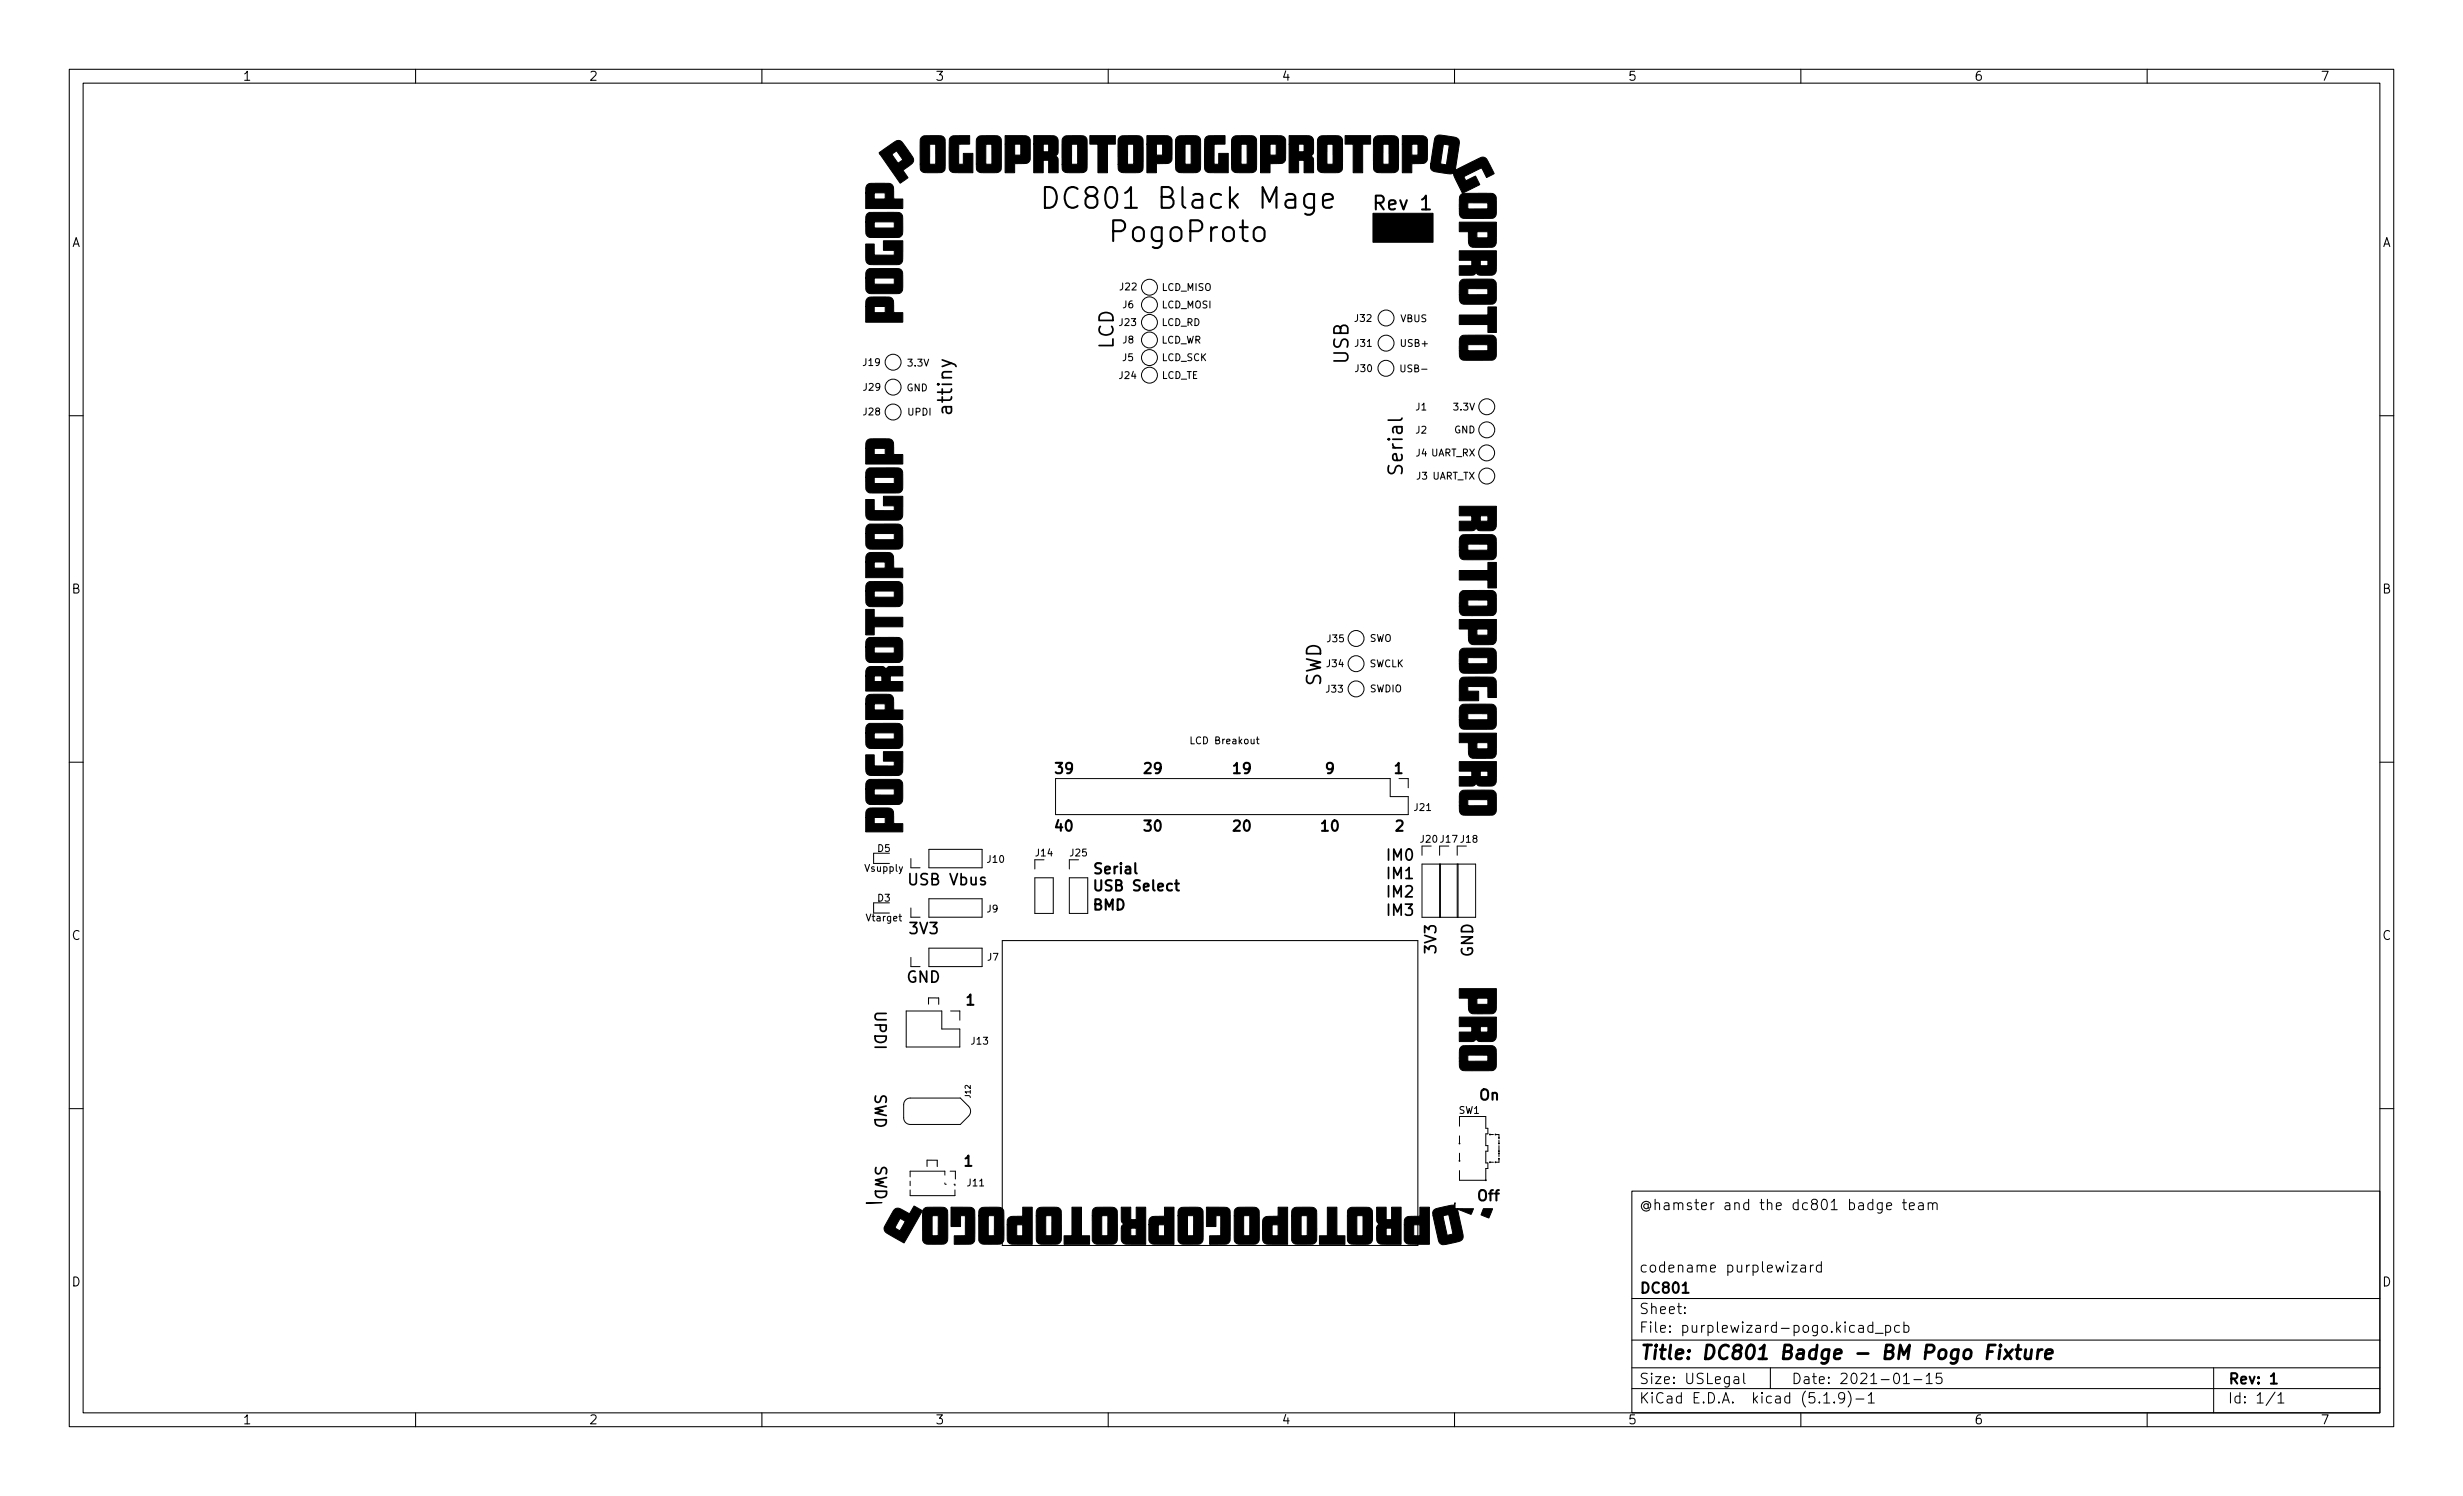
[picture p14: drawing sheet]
<svg xmlns="http://www.w3.org/2000/svg" width="356mm" height="216mm" viewBox="0 0 356 216" stroke-linecap="round" stroke-linejoin="round" font-family="sans-serif">
<defs><g id="words">
<g font-size="4.2">
<text x="153" y="30.1">DC801 Black Mage</text>
<text x="160.9" y="34.9">PogoProto</text>
</g>
<g font-size="2.8">
<text x="198.8" y="30.3">Rev 1</text>
<text x="160.8" y="50.4" transform="rotate(-90 160.8 50.4)">LCD</text>
<text x="194.7" y="52.5" transform="rotate(-90 194.7 52.5)">USB</text>
<text x="137.5" y="59.6" transform="rotate(-90 137.5 59.6)">attiny</text>
<text x="202.5" y="68.2" transform="rotate(-90 202.5 68.2)">Serial</text>
<text x="190.7" y="99.2" transform="rotate(-90 190.7 99.2)">SWD</text>
<text x="236.6" y="196.2">Title: DC801 Badge - BM Pogo Fixture</text>
</g>
<g font-size="2.2">
<text x="200.3" y="124.2">IM0</text>
<text x="131.4" y="127.8">USB Vbus</text>
<text x="200.3" y="126.9">IM1</text>
<text x="200.3" y="129.5">IM2</text>
<text x="131.4" y="134.8">3V3</text>
<text x="200.3" y="132.2">IM3</text>
<text x="207.4" y="137.5" transform="rotate(-90 207.4 137.5)">3V3</text>
<text x="130.8" y="141.8">GND</text>
<text x="212.7" y="138.1" transform="rotate(-90 212.7 138.1)">GND</text>
<text x="126.3" y="146" transform="rotate(90 126.3 146)">UPDI</text>
<text x="126.3" y="157.7" transform="rotate(90 126.3 157.7)">SWD</text>
<text x="126.3" y="168.1" transform="rotate(90 126.3 168.1)">SWD</text>
</g>
<g font-size="2.1">
<text x="152.5" y="111.7">39</text>
<text x="165.3" y="111.7">29</text>
<text x="178.1" y="111.7">19</text>
<text x="191.4" y="111.7">9</text>
<text x="201.4" y="111.7">1</text>
<text x="152.4" y="120">40</text>
<text x="165.3" y="120">30</text>
<text x="178.1" y="120">20</text>
<text x="190.8" y="120">10</text>
<text x="201.5" y="120">2</text>
<text x="157.8" y="131.4">BMD</text>
<text x="158.2" y="126.1">Serial</text>
<text x="158.5" y="128.6">USB Select</text>
<text x="139.5" y="145.1">1</text>
<text x="213.6" y="158.8">On</text>
<text x="139.2" y="168.3">1</text>
<text x="213.4" y="173.3">Off</text>
<text x="236.6" y="174.6">@hamster and the dc801 badge team</text>
<text x="236.6" y="183.6">codename purplewizard</text>
<text x="236.6" y="189.7">Sheet:</text>
<text x="236.6" y="186.7">DC801</text>
<text x="236.6" y="192.4">File: purplewizard-pogo.kicad_pcb</text>
<text x="236.6" y="202.5">KiCad E.D.A. kicad (5.1.9)-1</text>
<text x="236.6" y="199.7">Size: USLegal</text>
<text x="258.6" y="199.7">Date: 2021-01-15</text>
<text x="321.6" y="199.7">Rev: 1</text>
<text x="321.6" y="202.5">Id: 1/1</text>
</g>
<g font-size="1.8">
<text x="35" y="11.6">1</text>
<text x="85" y="11.6">2</text>
<text x="135" y="11.6">3</text>
<text x="185" y="11.6">4</text>
<text x="235" y="11.6">5</text>
<text x="285" y="11.6">6</text>
<text x="335" y="11.6">7</text>
<text x="10.3" y="35.6">A</text>
<text x="343.9" y="35.6">A</text>
<text x="10.3" y="85.7">B</text>
<text x="343.9" y="85.7">B</text>
<text x="10.3" y="135.6">C</text>
<text x="343.9" y="135.6">C</text>
<text x="10.3" y="185.7">D</text>
<text x="343.9" y="185.7">D</text>
<text x="35" y="205.6">1</text>
<text x="85" y="205.6">2</text>
<text x="135" y="205.6">3</text>
<text x="185" y="205.6">4</text>
<text x="235" y="205.6">5</text>
<text x="285" y="205.6">6</text>
<text x="335" y="205.6">7</text>
</g>
<g font-size="1.4">
<text x="161.7" y="41.9">J22</text>
<text x="167.7" y="42">LCD_MISO</text>
<text x="161.7" y="47">J23</text>
<text x="162.1" y="44.5">J6</text>
<text x="167.7" y="47">LCD_RD</text>
<text x="167.7" y="44.5">LCD_MOSI</text>
<text x="195.6" y="46.4">J32</text>
<text x="202.2" y="46.5">VBUS</text>
<text x="124.7" y="52.8">J19</text>
<text x="131.1" y="52.9">3.3V</text>
<text x="162.1" y="52.1">J5</text>
<text x="162.1" y="49.6">J8</text>
<text x="167.6" y="49.6">LCD_WR</text>
<text x="167.7" y="52.1">LCD_SCK</text>
<text x="195.7" y="50">J31</text>
<text x="195.7" y="53.7">J30</text>
<text x="202.3" y="50">USB+</text>
<text x="202.4" y="53.7">USB-</text>
<text x="124.7" y="59.9">J28</text>
<text x="124.7" y="56.4">J29</text>
<text x="130.9" y="56.5">GND</text>
<text x="131.1" y="60">UPDI</text>
<text x="161.7" y="54.7">J24</text>
<text x="167.7" y="54.7">LCD_TE</text>
<text x="204.4" y="59.2">J1</text>
<text x="209.9" y="59.2">3.3V</text>
<text x="204.4" y="62.6">J2</text>
<text x="204.5" y="65.9">J4 UART_RX</text>
<text x="209.9" y="62.5">GND</text>
<text x="204.5" y="69.2">J3 UART_TX</text>
<text x="191.7" y="92.7">J35</text>
<text x="197.7" y="92.6">SWO</text>
<text x="191.5" y="99.9">J33</text>
<text x="191.6" y="96.3">J34</text>
<text x="197.7" y="96.3">SWCLK</text>
<text x="197.7" y="99.9">SWDIO</text>
<text x="172.2" y="107.4">LCD Breakout</text>
<text x="204.2" y="117">J21</text>
<text x="124.9" y="125.8">Vsupply</text>
<text x="126.7" y="122.9">D5</text>
<text x="142.6" y="124.5">J10</text>
<text x="149.6" y="123.6">J14</text>
<text x="154.6" y="123.6">J25</text>
<text x="205.1" y="121.6">J20 J17 J18</text>
<text x="126.7" y="130.1">D3</text>
<text x="142.5" y="131.7">J9</text>
<text x="125.2" y="133">Vtarget</text>
<text x="142.6" y="138.6">J7</text>
<text x="140.3" y="150.7">J13</text>
<text x="210.6" y="160.7">SW1</text>
<text x="139.7" y="171.2">J11</text>
</g>
<text font-size="1.1" x="140.1" y="158.4" transform="rotate(-90 140.1 158.4)">J12</text>
</g></defs>
<g fill="none" stroke="#000" stroke-width=".15">
<path d="M10 10h335.6v195.9h-335.6zM12 12h331.6v191.9h-331.6zM60 10v2M110 10v2M160 10v2M210 10v2M260 10v2M310 10v2M10 60h2M343.6 60h2M10 110h2M343.6 110h2"/>
<path d="M144.7 135.7h60v44h-60zM10 160h2M134.1 144.9v-.9h1.4v.9M343.6 160h2M133.8 168.3v-.9h1.5v1M235.6 171.9h108v32h-108zM272.4 174.1l.7-.2-.1-.3h-.4l-.2 .2 .1 .7h.5M274.7 173.6h.5M274.9 173.1v1.3l.1 .1 .2 .1M275.7 174.1l.7-.2-.1-.3h-.4l-.2 .2v.7h.6M277 173.6h.6l.1 1M277.7 173.9l-.5 .1a.29 .29 0 0 0-.2 .3 .29 .29 0 0 0 .2 .3l.5-.1"/>
<path d="M278.4 173.7a.37 .37 0 0 1 .6 .1v.8M278.4 173.6v1M279 173.8l.2-.2h.4l.1 1M235.6 197.4h108M235.6 193.4h108M235.6 187.4h108M243.2 189.4v.2M243.2 188.7v.1M250.4 198.7h.6v1M251 199l-.5 .1a.29 .29 0 0 0-.2 .3 .29 .29 0 0 0 .2 .3l.5-.1M251.7 198.2v1.3l.3 .2M255.6 197.4v3"/>
<path d="M258.7 182.6h.8l-.8 1h.8M260 182.6h.6l.1 1M260.7 182.9l-.5 .1a.29 .29 0 0 0-.2 .3 .29 .29 0 0 0 .2 .3l.5-.1M261.4 182.6v1M261.8 182.6h-.3l-.1 .3M263 182.6h-.5l-.3 .3v.4l.2 .2h.6M263 182.1v1.5M268.4 191.4h.6v.9M269 191.6l-.5 .1a.29 .29 0 0 0-.2 .3 .29 .29 0 0 0 .2 .3l.5-.1M270.4 191.4l-.4-.1-.3 .3v.4l.1 .2h.6M270.4 190.8v1.5M270.7 192.4h1.2"/>
<path d="M272.2 191.4l.5-.1 .3 .3v.4l-.2 .2h-.6M272.2 191.3v1.5M274.2 191.4l-.4-.1-.3 .3v.4l.2 .2h.5M274.8 199.7h.9M274.9 191.4l.4-.1 .3 .3v.4l-.1 .2h-.6M274.9 190.8v1.5M276.3 199.1h1.2M278.1 198.6l.4-.4v1.5M278.1 199.7h.9M280.3 198.2h-.7l-.1 .7 .2-.2 .5 .1 .2 .2-.1 .5-.2 .2h-.4l-.2-.2M319.6 197.4v6.5M60 203.9v2"/>
<path d="M110 203.9v2M160 203.9v2M210 203.9v2M235.6 200.4h108M260 203.9v2M263.3 201.4l.4-.4v1.5M263.3 202.5h.9M264.8 202.3v.2M266.3 201.6l-.3 .3-.4-.1-.1-.2v-.3l.1-.3h.4l.2 .1a.99 .99 0 0 1-.3 1.4h-.3M266.8 200.8a1.72 1.72 0 0 1 0 2.2M268 201.9h1.1M269.7 201.4l.5-.4v1.5"/>
<path d="M269.7 202.5h.9M310 203.9v2M328.5 200.9l-1.3 1.9M328.9 201.4l.4-.4v1.5M328.9 202.5h.8"/>
</g>
<path d="M150.9 27h.7a1.59 1.59 0 0 1 .8 2.3l-.4 .5-.4 .2h-.7zM191 29l1.4-.3-.1-.6-.3-.1h-.6l-.3 .1-.1 .3v1.2l.1 .2 .3 .2h.6l.3-.2M242.9 186.6h.9M327.9 198.6l.4-.4v1.5M327.9 199.7h.8" fill="none" stroke="#000" stroke-width=".3"/>
<g fill="none" stroke="#000" stroke-width=".4">
<path d="M287 195.1h.7M288.1 194.1h-1l-.2 2M288.8 194.8l-.2 1.3M288.8 194.1l-.1 .1 .1 .1 .1-.1-.1-.1v.2M289.5 194.8l.9 1.3M290.6 194.8l-1.3 1.3M291 194.8h.8M291.4 194.1l-.2 1.7 .1 .2 .3 .1M292.5 194.8l-.2 1 .1 .2a.57 .57 0 0 0 .8-.1M293.3 194.8l-.1 1.3M294.3 194.8l-.2 1.3M294.8 194.8a.59 .59 0 0 0-.6 .4"/>
<path d="M295.3 195.4l1-.2v-.3l-.2-.1-.6 .1-.1 .2-.1 .7 .1 .2 .1 .1 .6-.1"/>
</g>
<g fill="#000" stroke="#000" stroke-width=".14">
<path d="M133.1 19.7l.3-.1h.6a5.2 5.2 0 0 1 2.1 .1 1.16 1.16 0 0 1 .4 1.2v1.7a4.3 4.3 0 0 1-.1 2l-.4 .3h-.5a5.1 5.1 0 0 1-2.4-.1l-.2-.3-.1-.8h2.3v-2.9h-.9v2.9h-1.4v-3a1.05 1.05 0 0 1 .3-1zM141.2 19.7l.3-.1h.6a5.2 5.2 0 0 1 2.1 .1 1.16 1.16 0 0 1 .4 1.2v1.7a4.3 4.3 0 0 1-.1 2l-.4 .3h-.5a5.1 5.1 0 0 1-2.4-.1l-.2-.3v-.8h2.2v-2.9h-.9v2.9h-1.3v-3a1.05 1.05 0 0 1 .2-1zM145.1 19.6h3a.74 .74 0 0 1 .6 .6v2.2a.92 .92 0 0 1-.5 1.2h-1.7v1.3h-1.4v-4.1h1.4v1.6h.9v-1.6h-2.3zM149.2 19.6h2.5a.91 .91 0 0 1 1.1 1.2v.8a.75 .75 0 0 1-.5 .9l.3 .2 .2 .2v2h-1.4v-1.8h-.8v1.8h-1.4v-4.1h1.4v1.1h.8v-1.1h-2.2zM153.6 19.7l.3-.1h.6a5.2 5.2 0 0 1 2.1 .1 1.16 1.16 0 0 1 .4 1.2v1.7a4.3 4.3 0 0 1-.2 2l-.3 .3h-.6a5.1 5.1 0 0 1-2.3-.1l-.2-.3-.1-.8h2.3v-2.9h-.9v2.9h-1.4v-3a1.05 1.05 0 0 1 .3-1zM161.7 19.7l.3-.1h.6a5.2 5.2 0 0 1 2.1 .1 1.16 1.16 0 0 1 .3 1.2v1.7a4.3 4.3 0 0 1-.1 2l-.3 .3h-.6a5.1 5.1 0 0 1-2.3-.1l-.2-.3-.1-.8h2.3v-2.9h-.9v2.9h-1.4v-3a1.05 1.05 0 0 1 .3-1zM165.6 19.6h3a.74 .74 0 0 1 .6 .6v2.2a.92 .92 0 0 1-.5 1.2h-1.7v1.3h-1.4v-4.1h1.4v1.6h.8v-1.6h-2.2zM170 19.7l.3-.1h.6a5.2 5.2 0 0 1 2.1 .1 1.16 1.16 0 0 1 .3 1.2v1.7a4.3 4.3 0 0 1-.1 2l-.3 .3h-.6a5.1 5.1 0 0 1-2.3-.1l-.2-.3-.1-.8h2.3v-2.9h-.9v2.9h-1.4v-3a1.05 1.05 0 0 1 .3-1zM178.1 19.7l.2-.1h.7a5.2 5.2 0 0 1 2.1 .1 1.16 1.16 0 0 1 .3 1.2v1.7a4.3 4.3 0 0 1-.1 2l-.4 .3h-.5a5.1 5.1 0 0 1-2.3-.1l-.2-.3-.1-.8h2.3v-2.9h-.9v2.9h-1.4v-3a1.05 1.05 0 0 1 .3-1zM182 19.6h3a.74 .74 0 0 1 .6 .6v2.2a.92 .92 0 0 1-.5 1.2h-1.7v1.3h-1.4v-4.1h1.4v1.6h.9v-1.6h-2.3zM186.1 19.6h2.5a.91 .91 0 0 1 1.1 1.2l-.1 .8a.75 .75 0 0 1-.4 .9l.3 .2 .1 .2 .1 2h-1.4v-1.8h-.8v1.8h-1.4v-4.1h1.4v1.1h.8v-1.1h-2.2zM190.4 19.9l.3-.3h.7a5.2 5.2 0 0 1 2.1 .1 1.16 1.16 0 0 1 .3 1.2v1.7a4.3 4.3 0 0 1-.1 2l-.4 .3h-.5a5.1 5.1 0 0 1-2.3-.1l-.2-.3-.1-.8h2.3v-2.9h-.9v2.9h-1.4v-3.4z"/>
<path d="M198.6 19.7l.2-.1h.7a5.2 5.2 0 0 1 2.1 .1 1.16 1.16 0 0 1 .3 1.2v1.7a4.3 4.3 0 0 1-.1 2l-.4 .3h-.5a5.1 5.1 0 0 1-2.4-.1l-.2-.3v-.8h2.3l-.1-2.9h-.8v2.9h-1.4v-3a1.05 1.05 0 0 1 .3-1zM202.5 19.6h3a.74 .74 0 0 1 .6 .6v2.2a.92 .92 0 0 1-.6 1.2h-1.7v1.3h-1.3v-4.1h1.3v1.6h.9v-1.6h-2.2zM207.3 19.7l.2-.1a7.2 7.2 0 0 1 2.9 .4 1.51 1.51 0 0 1 .2 1.4l-.5 3.2 3.4-1.7a.85 .85 0 0 1 1.4 .5l.8 1.7-1.1 .5-.7-1.4-2.6 1.3 .3 .6 1.4-.7 .7 1.2-2.6 1.3-.5-1a4.1 4.1 0 0 1-.7-1.9h-.1a7.2 7.2 0 0 1-2.7-.2 .81 .81 0 0 1-.5-1.2h1.4l.8 .2 .4-2.9-.8-.1-.4 2.8h-1.4l.5-3.5zM125.3 26.6a2.89 2.89 0 0 1 1.7-.1h.7a.98 .98 0 0 1 1 .2 .98 .98 0 0 1 .3 1v1h1.3v1.4h-5.3v-2.3h1.2v.9h1.6v-.9h-2.8v-.3a1.05 1.05 0 0 1 .3-.9zM125.3 38.9l.2-.1h3.5a1.06 1.06 0 0 1 1.3 .5v.6a5.4 5.4 0 0 1-.1 2.1l-.4 .4h-3.7a.9 .9 0 0 1-1.1-1.2v-1.1h1.2v.9h1.5h1.4v-.9h-4.1v-.2a1.14 1.14 0 0 1 .3-1zM125.3 30.8l.2-.1 3.5-.1a1.06 1.06 0 0 1 1.3 .6v.6a5.4 5.4 0 0 1-.1 2.1l-.4 .4h-3.7a.9 .9 0 0 1-1.1-1.2v-1.1h1.2v.9h1.3h1.6v-.9h-4.1v-.2a1.15 1.15 0 0 1 .3-1zM126.9 22.1l.8-.6a5.6 5.6 0 0 1 2-1.2 2.07 2.07 0 0 1 1.2 1.2l.6 .8a.94 .94 0 0 1 .4 1 .94 .94 0 0 1-.7 .7l-.8 .6 .7 1-1.1 .8-2.9-4.1h1.7l.9 1.3 .7-.5-1-1.3-.6 .5h-1.7zM125 35.2h1.2v1.6h2.9v-.7h-1.6v-1.3h2.8v2.3a.95 .95 0 0 1-1.2 1.1h-2.9a.94 .94 0 0 1-1.2-.7zM137.3 19.8v-.1a2.19 2.19 0 0 1 1.5-.1h1.2v1.2h-1.6v2.9h.7v-1.6h1.4v2.8h-2.3a.9 .9 0 0 1-.9-.2 .9 .9 0 0 1-.3-.9v-1.1a8.8 8.8 0 0 1 .2-2.8zM157.3 19.6h3.7v1.2h-1.1v4.1h-1.4v-4.1h-1.2zM174.1 19.8l.1-.1a2.18 2.18 0 0 1 1.5-.1h1.2v1.2h-1.6v2.9h.7v-1.6h1.3v2.8h-2.2a.9 .9 0 0 1-1-.2 .9 .9 0 0 1-.2-.9v-1.1a8.8 8.8 0 0 1 .2-2.8zM194.2 19.6h3.7v1.2h-1.2v4.1h-1.3v-4.1h-1.2z"/>
<path d="M198.2 30.8h8.7v4.2h-8.7zM210.9 28.1l.4-.2h3.6a.92 .92 0 0 1 .9 .2 .92 .92 0 0 1 .2 1 5.2 5.2 0 0 1-.1 2.1 1.12 1.12 0 0 1-1.2 .3h-2a3.1 3.1 0 0 1-1.7-.1l-.3-.4v-.8l4.1-.1v-.8h-2.9v.9h-1.2v-1.7zM210.7 36.2h5.3v2.5a.91 .91 0 0 1-1.2 1h-.7a.75 .75 0 0 1-1-.4l-.2 .3-.2 .1h-2v-1.4h1.8v-.7h1.2v.7h1.1v-.7h-4.1zM210.7 32.1h5.3v2.4a.86 .86 0 0 1-.6 1.2h-2.3a.86 .86 0 0 1-1.1-1.1v-1.2h1.2v.9h1.6v-.9h-4.1zM125.3 43a2.9 2.9 0 0 1 1.7-.1h.7a.98 .98 0 0 1 1 .2 .98 .98 0 0 1 .3 1v1h1.3v1.4h-5.3v-2.3h1.2v.9h1.6v-.9h-2.8v-.3a1.05 1.05 0 0 1 .3-.9zM210.9 48.6l.4-.2h3.6a.92 .92 0 0 1 .9 .2 .92 .92 0 0 1 .2 .9 5.2 5.2 0 0 1-.1 2.2 1.12 1.12 0 0 1-1.2 .3h-2a3.1 3.1 0 0 1-1.7-.1l-.3-.5v-.8h4.1v-.9h-2.9v.9h-1.2v-1.6zM210.9 40.5l.4-.2h3.6a.92 .92 0 0 1 .9 .2 .92 .92 0 0 1 .2 .9 5.2 5.2 0 0 1-.1 2.2 1.12 1.12 0 0 1-1.2 .3h-2a3.1 3.1 0 0 1-1.7-.1l-.3-.5v-.8h4.1v-.8h-2.9v.8h-1.2v-1.6zM210.7 45.5h4.1v-1.2h1.2v3.7h-1.2v-1.2h-4.1zM125.3 79.9a2.89 2.89 0 0 1 1.7-.2h.7a.98 .98 0 0 1 1 .2 .98 .98 0 0 1 .3 1v1.1h1.3v1.4h-5.3v-2.3h1.2v.9h1.6v-.9h-2.8v-.3a1.05 1.05 0 0 1 .3-.9zM125.3 63.5a2.9 2.9 0 0 1 1.7-.2h.7a.98 .98 0 0 1 1 .2 .98 .98 0 0 1 .3 1v1.1h1.3v1.4h-5.3v-2.3h1.2v.9h1.6v-.9h-2.8v-.3a1.05 1.05 0 0 1 .3-.9zM125.3 75.8l.2-.2h3.5a1.06 1.06 0 0 1 1.3 .6v.6a5.4 5.4 0 0 1-.1 2.1l-.4 .3-3.7 .1a.89 .89 0 0 1-1.1-1.2v-1.1h1.2v.9h1.3h1.6v-.9h-4.1v-.2a1.15 1.15 0 0 1 .3-1zM125.3 67.7l.2-.2h3.5a1.06 1.06 0 0 1 1.3 .5v.6a5.4 5.4 0 0 1-.1 2.2l-.4 .3h-3.7a.9 .9 0 0 1-1.1-1.1v-1.1h1.2v.9h1.5h1.4v-.9h-4.1v-.2a1.14 1.14 0 0 1 .3-1z"/>
<path d="M125 72.1h1.2v1.6h2.9v-.7h-1.6v-1.4h2.8v2.4a.95 .95 0 0 1-1.2 1.1h-2.9a.94 .94 0 0 1-1.2-.7zM210.9 77.4l.4-.2h3.6a.92 .92 0 0 1 .9 .2 .92 .92 0 0 1 .2 .9 5.2 5.2 0 0 1-.1 2.1 1.12 1.12 0 0 1-1.2 .4h-2a3.2 3.2 0 0 1-1.7-.2l-.3-.4v-.8h4.1v-.9h-2.9v.9h-1.2v-1.6zM210.7 73.1h5.3v2.4a.91 .91 0 0 1-1.2 1.1h-.7a.75 .75 0 0 1-1-.4l-.2 .2-.2 .2h-2v-1.4h1.8v-.8h1.2v.8h1.1v-.8h-4.1zM125 87.9h1.2v1.2h4.1v1.4h-4.1v1.1h-1.2zM125.3 92.2l.2-.2h3.5a1.06 1.06 0 0 1 1.3 .5v.6a5.4 5.4 0 0 1-.1 2.2l-.4 .3h-3.7a.9 .9 0 0 1-1.1-1.1v-1.1h1.2v.8l1.3 .1h1.6v-.9h-4.1v-.3a1.15 1.15 0 0 1 .3-.9zM125.3 84.1l.2-.2h3.5a1.06 1.06 0 0 1 1.3 .6v.6a5.4 5.4 0 0 1-.1 2.1l-.4 .3-3.7 .1a.9 .9 0 0 1-1.1-1.2v-1.1h1.2v.9h1.3h1.6v-.9h-4.1v-.2a1.15 1.15 0 0 1 .3-1zM125.2 96.4l.4-.2h1.9l.4 .4 .4-.4h2v1.4h-1.8v.8h1.8v1.3h-5.3v-2.1h1.2v.8h1.1v-.8h-2.3v-.8zM210.9 97.9l.4-.2h3.7a.87 .87 0 0 1 1 1.2v1.8h-1.2v-1.6h-2.9v.7h1.6v1.3h-2.8v-2.8zM210.9 93.8l.4-.2 3.6-.1a.92 .92 0 0 1 .9 .3 .92 .92 0 0 1 .2 .9 5.2 5.2 0 0 1-.1 2.1 1.12 1.12 0 0 1-1.2 .4h-2a3.2 3.2 0 0 1-1.7-.2l-.3-.4v-.8h4.1v-.9h-2.9v.9h-1.2v-1.6zM210.9 85.5l.4-.3h3.6a.92 .92 0 0 1 .9 .2 .92 .92 0 0 1 .2 1 5.2 5.2 0 0 1-.1 2.1 1.12 1.12 0 0 1-1.2 .3h-2a3.2 3.2 0 0 1-1.7-.1l-.3-.4v-.8h4.1v-.9h-2.9v.9h-1.2v-1.6zM210.7 89.4h5.3v2.5a.86 .86 0 0 1-.6 1.1h-2.3a.86 .86 0 0 1-1.1-1v-1.2h1.2v.9h1.6v-.9h-4.1zM210.7 82.3h4.1v-1.1h1.2v3.7h-1.2v-1.2h-4.1z"/>
<path d="M125.3 116.8a2.9 2.9 0 0 1 1.7-.2h.7a.98 .98 0 0 1 1 .2 .98 .98 0 0 1 .3 1v1.1h1.3v1.2h-5.3v-2.1h1.2v.9h1.6v-.9h-2.8v-.2a1.24 1.24 0 0 1 .3-1zM125.3 100.4a2.9 2.9 0 0 1 1.7-.2h.7a.98 .98 0 0 1 1 .2 .98 .98 0 0 1 .3 1v1.1h1.3v1.3h-5.3v-2.2h1.2v.9h1.6v-.9h-2.8v-.3a1.05 1.05 0 0 1 .3-.9zM125.3 112.6l.2-.1h3.5a1.06 1.06 0 0 1 1.3 .5v.6a5.4 5.4 0 0 1-.1 2.2l-.4 .3h-3.7a.9 .9 0 0 1-1.1-1.2v-1h1.2v.8h1.5h1.4v-.8h-4.1v-.3a1.14 1.14 0 0 1 .3-1zM125.3 104.6l.2-.2h3.5a1.06 1.06 0 0 1 1.3 .5v.6a5.4 5.4 0 0 1-.1 2.2l-.4 .3h-3.7a.89 .89 0 0 1-1.1-1.1v-1.1h1.2v.8l1.3 .1h1.6v-.9h-4.1v-.3a1.15 1.15 0 0 1 .3-.9zM125 108.9h1.2v1.6h2.9v-.6h-1.6v-1.4h2.8v2.3a.95 .95 0 0 1-1.2 1.1h-2.9a.94 .94 0 0 1-1.2-.7zM210.9 114.3l.4-.3h3.6a.92 .92 0 0 1 .9 .3 .92 .92 0 0 1 .2 .9 5.2 5.2 0 0 1-.1 2.1 1.12 1.12 0 0 1-1.2 .4h-2a3.1 3.1 0 0 1-1.7-.2l-.3-.4v-.8h4.1v-.9h-2.9v.9h-1.2v-1.6zM210.9 101.9l.4-.3h3.6a.92 .92 0 0 1 .9 .2 .92 .92 0 0 1 .2 1 5.2 5.2 0 0 1-.1 2.1 1.12 1.12 0 0 1-1.2 .3l-2 .1a3.1 3.1 0 0 1-1.7-.2l-.3-.4v-.8h4.1v-.9h-2.9v.9h-1.2v-1.6zM210.7 109.9h5.3v2.5a.91 .91 0 0 1-1.2 1h-.7a.75 .75 0 0 1-1-.4l-.2 .3-.2 .1h-2v-1.3h1.8v-.8h1.2v.8h1.1v-.8h-4.1zM210.7 105.8h5.3v2.5a.86 .86 0 0 1-.6 1.1h-2.3a.86 .86 0 0 1-1.1-1v-1.2h1.2v.9h1.6v-.9h-4.1zM210.9 151.1l.4-.2h3.6a.92 .92 0 0 1 .9 .2 .92 .92 0 0 1 .2 1 5.2 5.2 0 0 1-.1 2.1 1.12 1.12 0 0 1-1.2 .3h-2a3.1 3.1 0 0 1-1.7-.1l-.3-.4v-.8l4.1-.1v-.8h-2.9v.9h-1.2v-1.7zM210.7 146.8h5.3v2.5a.91 .91 0 0 1-1.2 1h-.7a.75 .75 0 0 1-1-.4l-.2 .3-.2 .1h-2v-1.4h1.8v-.7h1.2v.7h1.1v-.7h-4.1zM210.7 142.7h5.3v2.4a.86 .86 0 0 1-.6 1.2h-2.3a.86 .86 0 0 1-1.1-1v-1.2h1.2v.8h1.6v-.8h-4.1z"/>
<path d="M125.1 173.6h2.2l-2.2 .1zM129.1 174.6a1.23 1.23 0 0 1 1.5 .2l.7 .4 .7-1.2 1.2 .7-2.7 4.7-2.3-1.3a.91 .91 0 0 1-.5-.9h1.5l.7 .4 .5-.8 .3-.6-.7-.4-.8 1.4h-1.5zM133.4 174.4l.3-.1 .6-.1a5.4 5.4 0 0 1 2.2 .1l.3 .5v3.7a.9 .9 0 0 1-1.1 1.1h-1.4a.91 .91 0 0 1-1.1-.6v-3.6h1.4v2.9h.9v-2.9h-2.3v-.6zM137.3 174.2h2.2a.92 .92 0 0 1 1.2 .7v3.7a.87 .87 0 0 1-1.1 1h-1.8v-1.3h1.6v-2.9h-.7v1.6h-1.4zM141.5 174.4l.3-.1 .6-.1a5.4 5.4 0 0 1 2.2 .1l.3 .5v3.7a.9 .9 0 0 1-1.1 1.1h-1.4a.91 .91 0 0 1-1.1-.6v-3.6h1.4v2.9h.9v-2.9h-2.3v-.6zM145.6 175.8l.4-.2 1.7-.1v-1.3h1.3v5.4h-2.5a.94 .94 0 0 1-.9-.3 .94 .94 0 0 1-.2-1v-1.5h1.4v1.5h.9v-1.5h-2.3v-.7zM149.8 174.4l.4-.2h.6a5 5 0 0 1 2.1 .1l.3 .5v3.7a.9 .9 0 0 1-1.1 1.1 4.2 4.2 0 0 1-2.2-.2l-.3-.5v-3.5h1.4v2.9h.3h.6v-2.9h-2.3v-.6zM154.8 174.2h1.3v4.1h1.2v1.3h-3.7v-1.3h1.2zM157.9 174.4l.3-.1 .6-.1a5.4 5.4 0 0 1 2.2 .1l.3 .5v3.7a.9 .9 0 0 1-1.1 1.1h-1.5a.91 .91 0 0 1-1-.6v-3.6h1.4v2.9h.8l.1-2.9h-2.3v-.6zM161.9 174.2h1.4v1.8h.7v-1.8h1.4v5.4h-2.4a.93 .93 0 0 1-1.1-1.3v-1.1h1.4v1.1h.7v-1.1h-2.1l.1-.3 .3-.3-.3-.1-.1-.3zM166 175.8l.5-.2 1.6-.1v-1.3h1.4v5.4h-3l-.5-.3-.1-.3v-2.2h1.3v1.5h.9v-1.5h-2.2v-.7zM170.3 174.4l.3-.1 .6-.1a5.4 5.4 0 0 1 2.2 .1l.3 .5v3.7a.9 .9 0 0 1-1.1 1.1h-1.5a.91 .91 0 0 1-1-.6v-3.6h1.3v2.9h.9v-2.9h-2.2v-.6z"/>
<path d="M174.2 174.2h2.1a.92 .92 0 0 1 1.3 .7v3.7a.87 .87 0 0 1-1.1 1h-1.9v-1.3h1.6l.1-2.9h-.7v1.6h-1.4zM178.4 174.4l.1-.1a7.6 7.6 0 0 1 2.6-.1 .82 .82 0 0 1 .7 1.1v3.2a.9 .9 0 0 1-1.1 1.1 4.2 4.2 0 0 1-2.3-.2l-.1-.1a2.46 2.46 0 0 1-.1-1.5v-2.4h1.4v2.9h.8v-2.9h-2.2v-.7zM182.5 175.8l.4-.2 1.6-.1v-1.3h1.4v5.4h-2.5a.94 .94 0 0 1-.9-.3 .94 .94 0 0 1-.2-1v-1.5h1.4v1.5h.8v-1.5h-2.2v-.7zM186.7 174.4l.3-.1 .6-.1a5.4 5.4 0 0 1 2.2 .1l.3 .5v3.7a.9 .9 0 0 1-1.1 1.1h-1.5a.91 .91 0 0 1-1-.6v-3.6h1.4v2.9h.8v-2.9h-2.2v-.6zM191.6 174.2h1.4v4.1h1.2v1.3h-3.7v-1.3h1.1zM194.7 174.4l.4-.2h1.7a1.04 1.04 0 0 1 1.3 .5l.1 3.1a2.05 2.05 0 0 1-.3 1.5l-.4 .3h-1.9a.9 .9 0 0 1-1.1-1.2v-3h1.4v2.9h.9v-2.9h-2.3l.1-.7zM198.8 174.2h1.3v1.8h.8v-1.8h1.4v5.4h-2.4a.93 .93 0 0 1-1.1-1.3v-1.1h1.3v1.1h.8v-1.1h-2.1v-.3l.4-.3-.3-.1-.1-.3zM202.9 175.8l.5-.2 1.6-.1v-1.3h1.4v5.4h-3l-.5-.3-.2-.3v-2.2h1.4v1.5h.9v-1.5h-2.3l.1-.8zM207 174.7a7.6 7.6 0 0 1 2.6-.8l.3 .1 .2-.4v.8h2.6l-.3 .9-2-.8 .6 2.5a3 3 0 0 1 .2 1.8l-.1 .1a8.1 8.1 0 0 1-2.9 .7 1.73 1.73 0 0 1-.7-1.5l-.6-2.6h1.4l.6 2.8 .4-.1a.34 .34 0 0 0 .5-.2l-.6-2.7-.9 .2h-1.4v-.5zM214.2 174.4h1.3l-.4 1.1a.21 .21 0 0 1-.2 .3 .21 .21 0 0 1-.2-.1l-.9-.4z"/>
<circle cx="210.7" cy="167.5" r=".06"/>
<circle cx="210.7" cy="165" r=".06"/>
<circle cx="214.5" cy="170.3" r=".06"/>
<circle cx="215.1" cy="163.7" r=".06"/>
<circle cx="215.1" cy="167.7" r=".06"/>
<circle cx="215.9" cy="163.7" r=".06"/>
<circle cx="215.9" cy="167.7" r=".06"/>
<circle cx="216.4" cy="164.2" r=".06"/>
<circle cx="216.4" cy="167.2" r=".06"/>
<circle cx="216.4" cy="166.4" r=".06"/>
<circle cx="216.4" cy="166.1" r=".06"/>
<circle cx="216.4" cy="165" r=".06"/>
</g>
<g fill="none" stroke="#000" stroke-width=".14">
<path d="M152.4 112.4h48.3v2.6h2.6v2.6h-50.9zM202 112.4h1.3v1.3M128.4 130.3h-2.3v1.5h2.3M128.4 123.1h-2.3v1.5h2.3M131.5 123.9v1.3h1.3M131.5 131v1.4h1.3M131.5 138.2v1.3M134.1 122.6h7.7v2.6h-7.7zM134.1 129.7h7.7v2.7h-7.7zM134.1 136.8h7.7v2.7h-7.7zM149.4 124.1v1.3M149.4 126.7h2.7v5.1h-2.7z"/>
<path d="M154.4 126.7h2.6v5.1h-2.6zM154.4 124.1v1.3M205.3 124.7h7.7v7.7h-7.7zM205.3 122.1v1.3M207.8 122.1v1.3M207.8 124.7v7.7M208 124.7v7.7M210.4 122.1v1.3M210.4 124.7v7.7M210.5 124.7v7.7M130.7 158.7l.7-.2h7.2l1.2 1.1a1.02 1.02 0 0 1 0 1.5l-1.2 1.2h-7.2a.95 .95 0 0 1-.9-1v-2zM130.8 145.9h5.2v2.6h2.6v2.6h-7.8z"/>
<path d="M137.2 145.9h1.4v1.3M131.4 171.7v.9h6.5v-.9M131.4 170.5v.6M136.4 169.6v-.6h-5v.8M136.4 170.7v.2M136.5 170.9h.1M137.2 169h.7v1.2M137.7 170.9h.2v.2M210.7 162.5v-1.4h3.8v1.7h.3v.8h-.3v1.7h.3v.8h-.3v1.7h.3v.8h-.3v1.7h-3.8v-1.4M210.7 163.9v1.1M210.7 166.4v1.1M215.1 167.7h.5"/>
<path d="M215.1 163.7h.5M215.9 163.7h.5v.5M216.4 167.2v.5h-.5M216.4 164.5v.5M216.4 165.3v.8M216.4 166.4v.5"/>
<circle cx="128.9" cy="55.9" r="1.15"/>
<circle cx="128.9" cy="59.5" r="1.15"/>
<circle cx="128.9" cy="52.3" r="1.15"/>
<circle cx="166" cy="41.5" r="1.15"/>
<circle cx="166" cy="54.1" r="1.15"/>
<circle cx="166" cy="44" r="1.15"/>
<circle cx="166" cy="46.5" r="1.15"/>
<circle cx="166" cy="49.1" r="1.15"/>
<circle cx="166" cy="51.6" r="1.15"/>
<circle cx="200.1" cy="53.2" r="1.15"/>
<circle cx="200.1" cy="49.5" r="1.15"/>
<circle cx="200.1" cy="45.9" r="1.15"/>
<circle cx="214.7" cy="58.7" r="1.15"/>
<circle cx="214.6" cy="65.4" r="1.15"/>
<circle cx="214.7" cy="62" r="1.15"/>
<circle cx="214.7" cy="68.7" r="1.15"/>
<circle cx="195.8" cy="92.1" r="1.15"/>
<circle cx="195.8" cy="95.8" r="1.15"/>
<circle cx="195.8" cy="99.4" r="1.15"/>
</g>
<use href="#words"/>
</svg>
